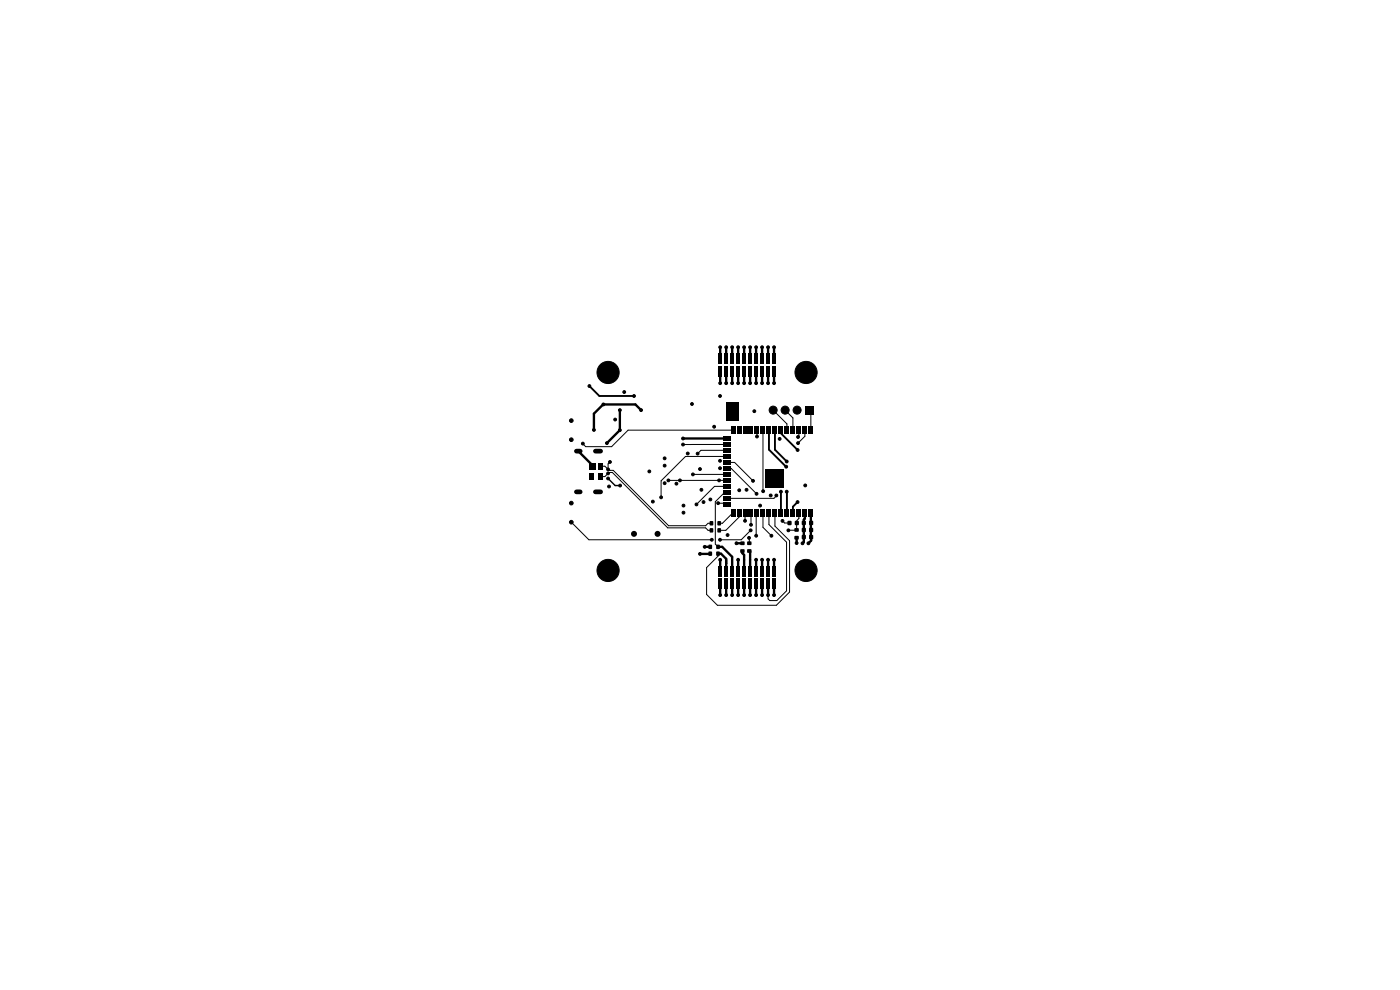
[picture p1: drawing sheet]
<svg xmlns="http://www.w3.org/2000/svg" width="297mm" height="210mm" viewBox="0 0 297 210" stroke-linecap="round" stroke-linejoin="round" font-family="sans-serif">
<g fill="#000" stroke="#000" stroke-width=".21">
<circle cx="129" cy="79" r="2.35"/>
<circle cx="129" cy="79" r="1.55"/>
<circle cx="152.8" cy="73.7" r=".3"/>
<circle cx="154.1" cy="73.7" r=".3"/>
<circle cx="155.3" cy="73.7" r=".3"/>
<circle cx="156.6" cy="73.7" r=".3"/>
<circle cx="157.9" cy="73.7" r=".3"/>
<circle cx="159.1" cy="73.7" r=".3"/>
<circle cx="160.4" cy="73.7" r=".3"/>
<circle cx="161.7" cy="73.7" r=".3"/>
<circle cx="162.9" cy="73.7" r=".3"/>
<circle cx="164.2" cy="73.7" r=".3"/>
<circle cx="171" cy="79" r="2.35"/>
<circle cx="171" cy="79" r="1.55"/>
<circle cx="121.2" cy="93.3" r=".39"/>
<circle cx="121.2" cy="89.2" r=".39"/>
<circle cx="123.7" cy="94.1" r=".3"/>
<circle cx="125" cy="81.9" r=".3"/>
<circle cx="126" cy="91.2" r=".3"/>
<circle cx="128" cy="85.8" r=".3"/>
<circle cx="128.8" cy="94" r=".3"/>
<circle cx="129" cy="99.6" r=".3"/>
<circle cx="129.4" cy="98" r=".3"/>
<circle cx="130.5" cy="89" r=".3"/>
<circle cx="131.5" cy="87" r=".3"/>
<circle cx="131.5" cy="91.3" r=".3"/>
<circle cx="132.4" cy="83.2" r=".3"/>
<circle cx="134.5" cy="84" r=".3"/>
<circle cx="136" cy="87" r=".3"/>
<circle cx="141" cy="98.8" r=".3"/>
<circle cx="141" cy="97.2" r=".3"/>
<circle cx="144.9" cy="93" r=".3"/>
<circle cx="144.9" cy="94.3" r=".3"/>
<circle cx="145.9" cy="96.2" r=".3"/>
<circle cx="146.8" cy="85.7" r=".3"/>
<circle cx="148" cy="96.2" r=".3"/>
<circle cx="148.5" cy="99.5" r=".3"/>
<circle cx="151.5" cy="90.5" r=".3"/>
<circle cx="152.8" cy="84" r=".3"/>
<circle cx="152.8" cy="99.3" r=".3"/>
<circle cx="152.8" cy="97.8" r=".3"/>
<circle cx="152.8" cy="81.3" r=".3"/>
<circle cx="154.1" cy="81.3" r=".3"/>
<circle cx="154.7" cy="87.4" r=".3"/>
<circle cx="154.7" cy="88.7" r=".3"/>
<circle cx="154.7" cy="86.1" r=".3"/>
<circle cx="155.3" cy="81.3" r=".3"/>
<circle cx="156" cy="87.4" r=".3"/>
<circle cx="156" cy="88.7" r=".3"/>
<circle cx="156" cy="86.1" r=".3"/>
<circle cx="156.6" cy="81.3" r=".3"/>
<circle cx="157.9" cy="81.3" r=".3"/>
<circle cx="159.1" cy="81.3" r=".3"/>
<circle cx="160" cy="87.2" r=".3"/>
<circle cx="160.4" cy="81.3" r=".3"/>
<circle cx="160.6" cy="92.6" r=".3"/>
<circle cx="161.7" cy="81.3" r=".3"/>
<circle cx="162.9" cy="81.3" r=".3"/>
<circle cx="164" cy="87" r=".85"/>
<circle cx="164.2" cy="81.3" r=".3"/>
<circle cx="165.4" cy="93.1" r=".3"/>
<circle cx="166.6" cy="87" r=".85"/>
<circle cx="166.8" cy="99" r=".3"/>
<circle cx="166.9" cy="97.9" r=".3"/>
<circle cx="169.1" cy="87" r=".85"/>
<circle cx="169.2" cy="95.5" r=".3"/>
<circle cx="169.3" cy="92.7" r=".3"/>
<circle cx="169.3" cy="94" r=".3"/>
<circle cx="121.2" cy="110.8" r=".39"/>
<circle cx="121.2" cy="106.7" r=".39"/>
<circle cx="129" cy="101.5" r=".3"/>
<circle cx="129" cy="100.4" r=".3"/>
<circle cx="129.2" cy="103.2" r=".3"/>
<circle cx="131.5" cy="103" r=".3"/>
<circle cx="137.8" cy="100" r=".3"/>
<circle cx="138.5" cy="106.4" r=".3"/>
<circle cx="140.2" cy="105.5" r=".3"/>
<circle cx="141" cy="102.5" r=".3"/>
<circle cx="141.8" cy="101.9" r=".3"/>
<circle cx="143.5" cy="102.6" r=".3"/>
<circle cx="144.2" cy="101.9" r=".3"/>
<circle cx="145" cy="108.8" r=".3"/>
<circle cx="145" cy="107.2" r=".3"/>
<circle cx="147" cy="100.6" r=".3"/>
<circle cx="147.8" cy="107" r=".3"/>
<circle cx="148.5" cy="117.5" r=".3"/>
<circle cx="148.8" cy="103.9" r=".3"/>
<circle cx="149.2" cy="106.5" r=".3"/>
<circle cx="149.5" cy="116" r=".3"/>
<circle cx="150.7" cy="106" r=".3"/>
<circle cx="151" cy="114.5" r=".3"/>
<circle cx="152.3" cy="106.7" r=".3"/>
<circle cx="152.5" cy="101.9" r=".3"/>
<circle cx="152.8" cy="114.5" r=".3"/>
<circle cx="152.8" cy="118.7" r=".3"/>
<circle cx="154.3" cy="113.5" r=".3"/>
<circle cx="156.2" cy="115.2" r=".3"/>
<circle cx="156.6" cy="118.7" r=".3"/>
<circle cx="156.8" cy="104" r=".3"/>
<circle cx="158.1" cy="110.5" r=".3"/>
<circle cx="158.4" cy="103.9" r=".3"/>
<circle cx="158.9" cy="114.1" r=".3"/>
<circle cx="159.2" cy="112.5" r=".3"/>
<circle cx="159.3" cy="111.3" r=".3"/>
<circle cx="159.8" cy="102" r=".3"/>
<circle cx="160.4" cy="118.7" r=".3"/>
<circle cx="160.4" cy="113.6" r=".3"/>
<circle cx="160.5" cy="104.7" r=".3"/>
<circle cx="161.2" cy="107.2" r=".3"/>
<circle cx="161.7" cy="118.7" r=".3"/>
<circle cx="161.9" cy="104.2" r=".3"/>
<circle cx="162.9" cy="100.8" r=".3"/>
<circle cx="162.9" cy="102.2" r=".3"/>
<circle cx="162.9" cy="118.7" r=".3"/>
<circle cx="163.5" cy="105.1" r=".3"/>
<circle cx="163.6" cy="101.5" r=".3"/>
<circle cx="163.6" cy="102.9" r=".3"/>
<circle cx="163.6" cy="100.1" r=".3"/>
<circle cx="163.6" cy="113.7" r=".3"/>
<circle cx="164.2" cy="118.7" r=".3"/>
<circle cx="164.3" cy="100.8" r=".3"/>
<circle cx="164.3" cy="102.2" r=".3"/>
<circle cx="164.7" cy="105.1" r=".3"/>
<circle cx="165" cy="101.5" r=".3"/>
<circle cx="165" cy="102.9" r=".3"/>
<circle cx="165" cy="100.1" r=".3"/>
<circle cx="165.7" cy="104.3" r=".3"/>
<circle cx="165.7" cy="100.8" r=".3"/>
<circle cx="165.7" cy="102.2" r=".3"/>
<circle cx="166" cy="110.5" r=".3"/>
<circle cx="166.9" cy="104.3" r=".3"/>
<circle cx="167.2" cy="112.5" r=".3"/>
<circle cx="169" cy="115.2" r=".3"/>
<circle cx="169.2" cy="106.5" r=".3"/>
<circle cx="170.2" cy="115.2" r=".3"/>
<circle cx="170.8" cy="103" r=".3"/>
<circle cx="171.5" cy="115.2" r=".3"/>
<circle cx="129" cy="121" r="2.35"/>
<circle cx="129" cy="121" r="1.55"/>
<circle cx="152.8" cy="126.2" r=".3"/>
<circle cx="154.1" cy="126.2" r=".3"/>
<circle cx="155.3" cy="126.2" r=".3"/>
<circle cx="156.6" cy="126.2" r=".3"/>
<circle cx="157.9" cy="126.2" r=".3"/>
<circle cx="159.1" cy="126.2" r=".3"/>
<circle cx="160.4" cy="126.2" r=".3"/>
<circle cx="161.7" cy="126.2" r=".3"/>
<circle cx="162.9" cy="126.2" r=".3"/>
<circle cx="164.2" cy="126.2" r=".3"/>
<circle cx="171" cy="121" r="2.35"/>
<circle cx="171" cy="121" r="1.55"/>
</g>
<g fill="#000">
<path d="M152.4 75h.8v2.2h-.8zM152.4 77.8h.8v2.2h-.8zM153.7 75h.7v2.2h-.7zM153.7 77.8h.7v2.2h-.7zM155 75h.7v2.2h-.7zM155 77.8h.7v2.2h-.7zM156.2 75h.8v2.2h-.8zM156.2 77.8h.8v2.2h-.8zM157.5 75h.7v2.2h-.7zM157.5 77.8h.7v2.2h-.7zM158.8 75h.7v2.2h-.7zM158.8 77.8h.7v2.2h-.7z"/>
<path d="M160 75h.8v2.2h-.8zM160 77.8h.8v2.2h-.8zM161.3 75h.7v2.2h-.7zM161.3 77.8h.7v2.2h-.7zM162.6 75h.7v2.2h-.7zM162.6 77.8h.7v2.2h-.7zM163.8 75h.8v2.2h-.8zM163.8 77.8h.8v2.2h-.8zM125.1 98.2h1.3v1.4h-1.3zM127 98.2h.9v1.4h-.9zM154 85.4h2.7v3.9h-2.7zM153.5 98.9h1.5v.9h-1.5z"/>
<path d="M153.5 97.6h1.5v.9h-1.5zM153.5 96.4h1.5v.9h-1.5zM153.5 95.1h1.5v.9h-1.5zM153.5 93.8h1.5v.9h-1.5zM153.5 92.6h1.5v.9h-1.5zM155.1 90.5h.9v1.5h-.9zM156.3 90.5h.9v1.5h-.9zM157.6 90.5h.9v1.5h-.9zM158.9 90.5h.9v1.5h-.9zM160.1 90.5h.9v1.5h-.9zM161.4 90.5h.9v1.5h-.9zM162.7 90.5h.9v1.5h-.9z"/>
<path d="M163.9 90.5h.9v1.5h-.9zM165.2 90.5h.9v1.5h-.9zM162.4 99.6h3.9v3.9h-3.9zM166.5 90.5h.9v1.5h-.9zM167.8 90.5h.9v1.5h-.9zM169 90.5h.9v1.5h-.9zM170.8 86.2h1.7v1.7h-1.7zM170.3 90.5h.9v1.5h-.9zM171.6 90.5h.9v1.5h-.9zM125.1 100.4h.9v1.4h-.9zM127 100.4h.9v1.4h-.9zM150.6 112.1h.7v.8h-.7z"/>
<path d="M150.6 110.6h.7v.8h-.7zM150.3 117h.7v.9h-.7zM150.3 115.6h.7v.8h-.7zM152.2 112.1h.7v.8h-.7zM152.2 110.6h.7v.8h-.7zM152 117h.7v.9h-.7zM152 115.6h.7v.8h-.7zM153.5 106.5h1.5v.9h-1.5zM153.5 105.3h1.5v.9h-1.5zM153.5 104h1.5v.9h-1.5zM153.5 102.7h1.5v.9h-1.5zM153.5 101.5h1.5v.9h-1.5z"/>
<path d="M153.5 100.2h1.5v.9h-1.5zM155.1 108h.9v1.5h-.9zM157.1 116.6h.8v.6h-.8zM157.1 114.9h.8v.7h-.8zM156.3 108h.9v1.5h-.9zM157.6 108h.9v1.5h-.9zM158.5 116.5h.9v.7h-.9zM158.5 114.9h.9v.7h-.9zM158.9 108h.9v1.5h-.9zM160.1 108h.9v1.5h-.9zM161.4 108h.9v1.5h-.9zM162.7 108h.9v1.5h-.9z"/>
<path d="M163.9 108h.9v1.5h-.9zM165.2 108h.9v1.5h-.9zM166.5 108h.9v1.5h-.9zM167.1 110.5h.8v.9h-.8zM167.8 108h.9v1.5h-.9zM168.6 113.7h.8v.7h-.8zM168.6 112.1h.8v.7h-.8zM168.7 110.5h.7v.9h-.7zM169 108h.9v1.5h-.9zM170.1 113.5h.8v.8h-.8zM170.1 112h.8v.8h-.8zM170.1 110.5h.8v.8h-.8z"/>
<path d="M170.3 108h.9v1.5h-.9zM171.7 113.5h.8v.8h-.8zM171.7 112h.8v.8h-.8zM171.7 110.5h.8v.8h-.8zM171.6 108h.9v1.5h-.9zM152.4 120h.8v2.2h-.8zM152.4 122.8h.8v2.2h-.8zM153.7 120h.7v2.2h-.7zM153.7 122.8h.7v2.2h-.7zM155 120h.7v2.2h-.7zM155 122.8h.7v2.2h-.7zM156.2 120h.8v2.2h-.8z"/>
<path d="M156.2 122.8h.8v2.2h-.8zM157.5 120h.7v2.2h-.7zM157.5 122.8h.7v2.2h-.7zM158.8 120h.7v2.2h-.7zM158.8 122.8h.7v2.2h-.7zM160 120h.8v2.2h-.8zM160 122.8h.8v2.2h-.8zM161.3 120h.7v2.2h-.7zM161.3 122.8h.7v2.2h-.7zM162.6 120h.7v2.2h-.7zM162.6 122.8h.7v2.2h-.7zM163.8 120h.8v2.2h-.8z"/>
<path d="M163.8 122.8h.8v2.2h-.8z"/>
<circle cx="134.5" cy="113.3" r=".63"/>
<circle cx="139.5" cy="113.3" r=".63"/>
</g>
<path d="M122.3 95.7h.8M126.3 95.7h1.1M122.3 104.3h.8M126.3 104.3h1.1" fill="none" stroke="#000" stroke-width="1"/>
<g fill="none" stroke="#000" stroke-width=".21">
<path d="M125.8 98.8v.1M127.4 98.9h.9l.9 .9h.9l11.7 11.7h7.9l.5-.5h.7M129.4 98l-.4 .4v1.2M146.7 94.3h.1M154.1 99.5l.2-.1h.8l5.4 5.4M154.2 93h.1M154.3 94.3h-9.4M154.3 95.6l-5.6-.1-.7 .7M154.3 98.1h1.5l3.9 3.9M154.6 96.8h-9.2l-5.2 5.2v3.5M155.5 91.3h-22.3l-3.5 3.5h-5.4l-.7-.7M160.6 91.3h.1"/>
<path d="M160.6 91.3v1.3M161.9 91.3v12.9l.1-.1M164 87l2.9 2.9v1.4M165.7 91.3v.6M166.6 87l1.6 1.7v2.6M167 87h-.1M169.5 91.3v1.2l-.2 .2M170.7 91.3v1.3l-1.4 1.4M172 87v4.3M121.2 110.8l3.7 3.7h26.1M127.4 101.1h.9l.9-.9h.7l11.8 11.8h8l.5 .5h.7M129 100.4h.1"/>
<path d="M141.8 101.9h.1M141.8 101.9h12.5M147 100.6h7.3M152.5 106.8h1.5M154 106.7l.3 .3M154.3 103.2h-2.7l-3.8 3.8M154.9 104.4h-1.2l-2 2v9l.6 .6M155.5 108.8l-2.2 2.2h-.7M156.8 108.8v.9l-2.8 2.8h-1.4M157.4 116.9h.1M158 109.6h.1M158 108.8l.1 1.7"/>
<path d="M158.9 114.1l.1 1.1M158.9 114.1h.1M159.3 112.5l-2.1 2h-4.4M159.3 108.8v2.5M159.3 108.7v.1M160.6 108.8l-.2 .1v4.7M161.9 108.8v3.1l1.7 1.8M163.1 108.8v2.5l3.8 3.7v10.3l-2.1 2.1h-1.5l-.4-.4v-.8M164.4 108.8v2.8l3.1 3.1v10.9l-2.8 2.8h-12.5l-2.3-2.3v-5.7l2.4-2.4v-.5M164.7 105.1l-.5 .6h-9.9M166 110.5l.4 .4h1.1M167.3 112.5h-.1"/>
<path d="M169.2 109l.3-.2v1.2l-.4 .4-.1 2.1h-1.7M170.7 113.7l-.2 .2"/>
</g>
<path d="M125 81.9l2.1 2.1h7.4M163.1 91.3v4.1l3.7 3.6M164.4 91.3v4.1l2.5 2.5M165.7 91.9l3.5 3.6M165.7 104.3h.1M165.7 104.3v4.5M166.9 104.3v4.5M169.2 106.5l-1 1v1.3" fill="none" stroke="#000" stroke-width=".4"/>
<g fill="none" stroke="#000" stroke-width=".5">
<path d="M152.8 73.7v2.4M152.8 78.9v2.4M152.8 78.9h.1M154.1 73.7v2.4M154.1 78.9v2.4M154.1 78.9h.1M155.3 73.7v2.4M155.3 78.9v2.4M155.3 78.9h.1M156.6 73.7v2.4M156.6 78.9v2.4M156.6 78.9h.1"/>
<path d="M157.9 73.7v2.4M157.9 78.9v2.4M159.1 73.7v2.4M159.1 78.9v2.4M160.4 73.7v2.4M160.4 78.9v2.4M160.4 78.9h.1M161.7 73.7v2.4M161.7 78.9v2.4M161.7 78.9h.1M162.9 73.7v2.4M162.9 78.9v2.4"/>
<path d="M162.9 78.9h.1M164.2 73.7v2.4M164.2 78.9v2.4M164.2 78.9h.1M122.7 95.7l3.1 3.1M131.5 87v4.3l-2.8 2.7M136 87l-1.2-1.2h-6.8l-2 2v3.4M144.9 93h9.4M149.5 116h1.2M150.7 117.5h-2.2M152.3 117.5h.7l1.1 1.1v2.5M152.3 116h.9l2.1 2.1v3"/>
<path d="M152.8 118.7v2.4M156.2 115.2h1.3M156.6 118.7v2.4M157.5 116.9v.5l.4 .3v3.4M159 116.9l.1 .2v1.6M159.1 118.7v2.4M160.4 118.7v2.4M161.7 118.7v2.4M162.9 118.7v2.4M164.2 118.7v2.4M169 114v1.2M170.7 108.8v1.2l-.2 .2v4.8l-.2 .3"/>
<path d="M172.2 108.9l-.2-.1 .1 5.9-.6 .6M152.8 121.1h.1M152.8 123.9v2.3M154.1 121.1h.1M154.1 123.9v2.3M155.3 121.1h.1M155.3 123.9v2.3M156.6 121.1h.1M156.6 123.9v2.3M157.9 123.9v2.3M159.1 123.9v2.3M160.4 121.1h.1"/>
<path d="M160.4 123.9v2.3M161.7 121.1h.1M161.7 123.9v2.3M162.9 121.1h.1M162.9 123.9v2.3M164.2 121.1h.1M164.2 123.9v2.3"/>
</g>
<path d="M129 101.5l1.5 1.5h1" fill="none" stroke="#000" stroke-width=".3"/>
</svg>
